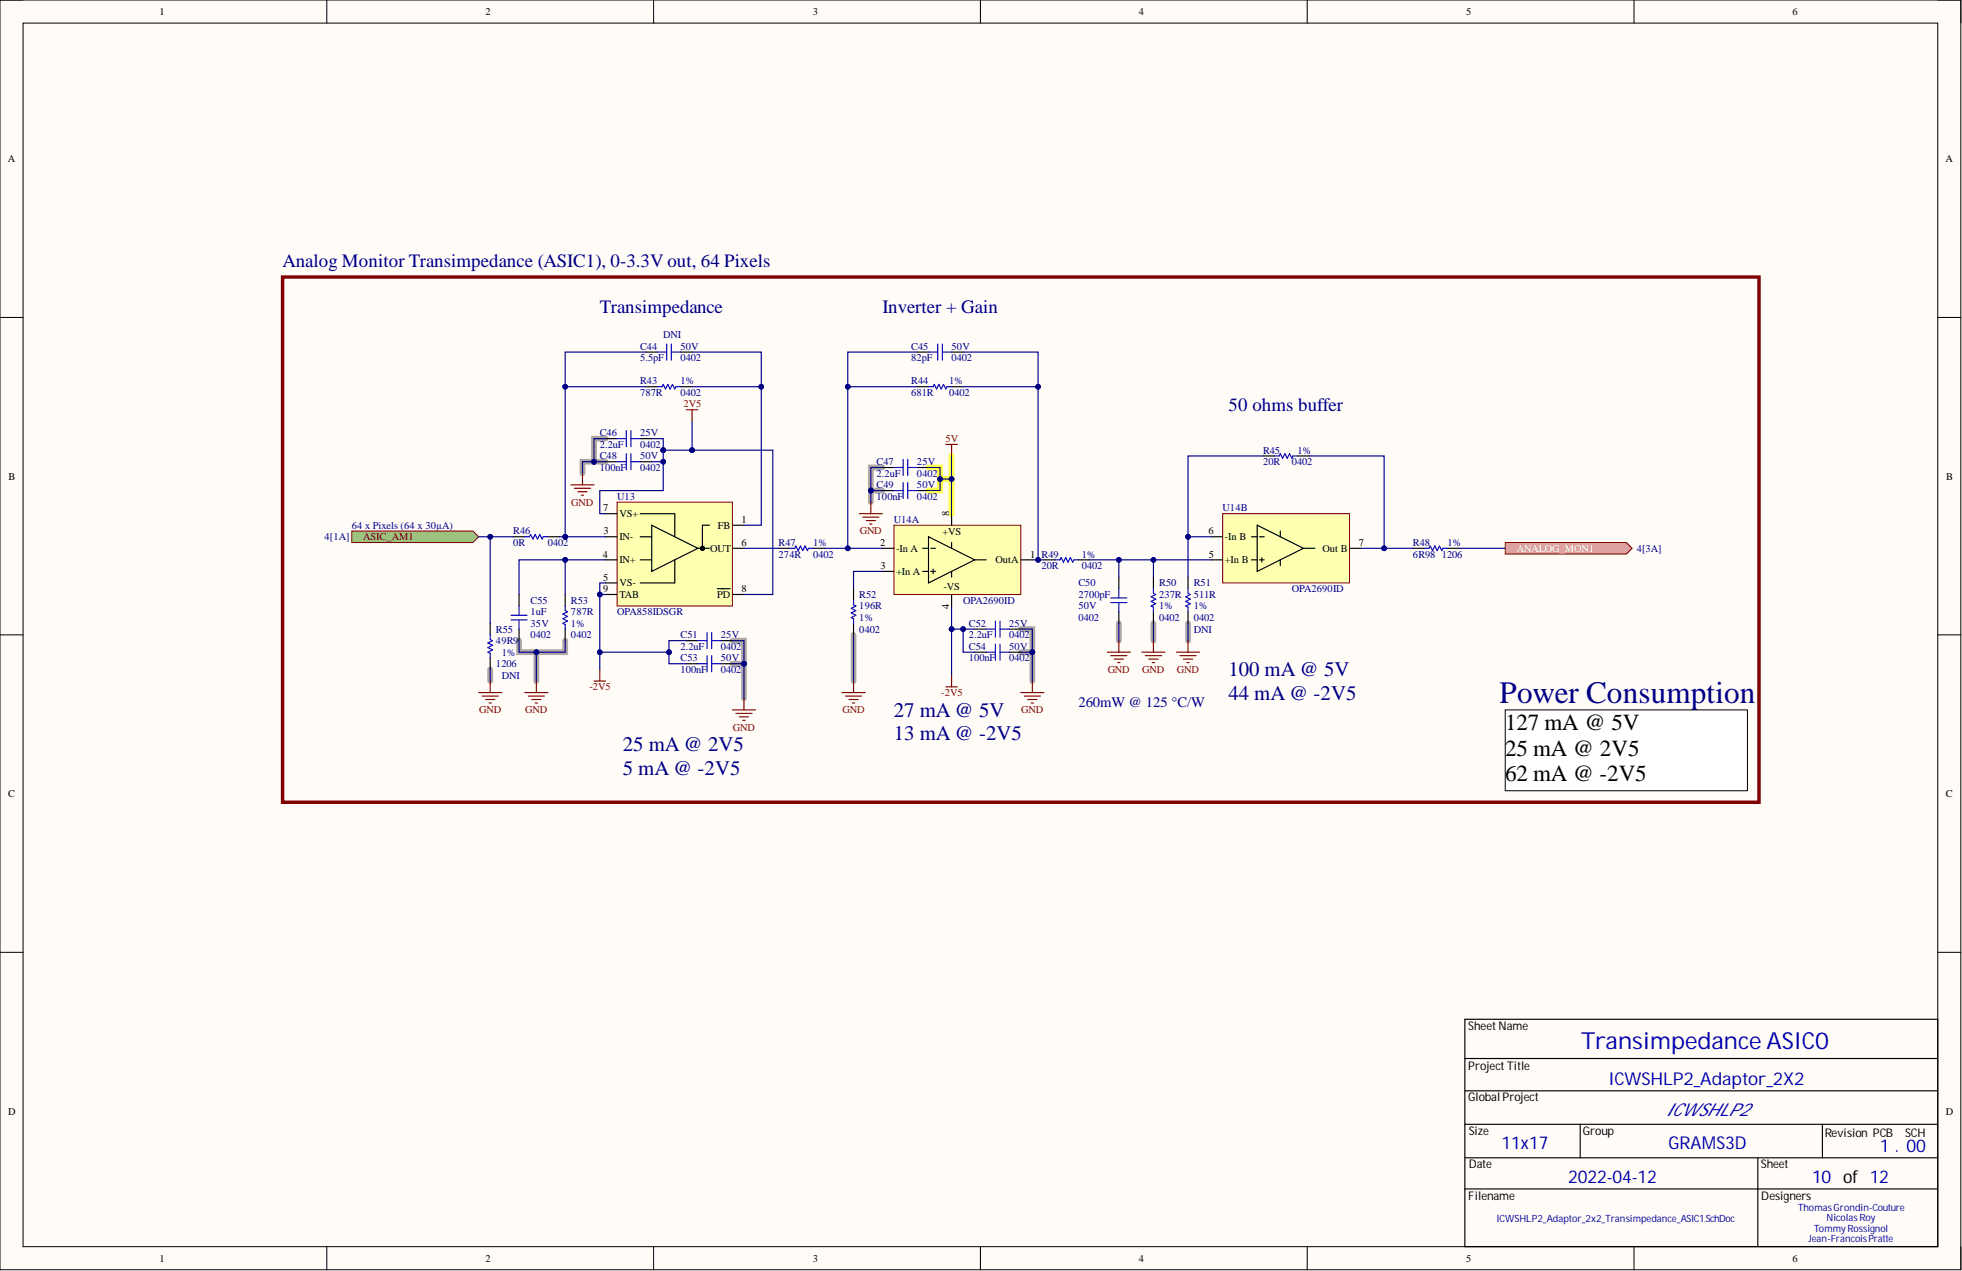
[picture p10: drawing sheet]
<svg xmlns="http://www.w3.org/2000/svg" width="431mm" height="279mm" viewBox="0 0 431 279" stroke-linecap="round" stroke-linejoin="round" font-family="sans-serif">
<defs><g id="words">
<text font-size="6.9" fill="#000080" x="329.7" y="154.5">Power Consumption</text>
<text font-size="5.2" fill="#0000bf" x="347.7" y="230.5">Transimpedance ASIC0</text>
<g font-size="5.1">
<text x="331" y="160.5">127 mA @ 5V</text>
<text x="331" y="166.1">25 mA @ 2V5</text>
<text x="331" y="171.7">62 mA @ -2V5</text>
</g>
<g font-size="4.6" fill="#000080">
<text x="270.1" y="148.7">100 mA @ 5V</text>
<text x="270.1" y="153.8">44 mA @ -2V5</text>
<text x="196.6" y="157.6">27 mA @ 5V</text>
<text x="137" y="165.2">25 mA @ 2V5</text>
<text x="196.6" y="162.7">13 mA @ -2V5</text>
<text x="137" y="170.3">5 mA @ -2V5</text>
</g>
<g font-size="4.1" fill="#000080">
<text x="62.1" y="58.7">Analog Monitor Transimpedance (ASIC1), 0-3.3V out, 64 Pixels</text>
<text x="131.9" y="68.9">Transimpedance</text>
<text x="194" y="68.9">Inverter + Gain</text>
<text x="270.1" y="90.4">50 ohms buffer</text>
</g>
<g font-size="3.9" fill="#0000bf">
<text x="353.7" y="238.5">ICWSHLP2_Adaptor_2X2</text>
<text x="366.3" y="245.3">ICWSHLP2</text>
<text x="330.2" y="252.7">11x17</text>
<text x="366.9" y="252.7">GRAMS3D</text>
<text x="413.4" y="253.2">1 . 00</text>
<text x="344.9" y="260">2022-04-12</text>
<text x="398.5" y="260">10 of 12</text>
</g>
<text font-size="3.2" fill="#000080" x="237.2" y="155.4">260mW @ 125 °C/W</text>
<g font-size="2.6">
<text x="322.9" y="226.5">SheetName</text>
<text x="322.9" y="235.1">ProjectTitle</text>
<text x="322.9" y="242">Global Project</text>
<text x="323" y="249.6">Size</text>
<text x="348.1" y="249.6">Group</text>
<text x="401.3" y="249.9">Revision PCB</text>
<text x="418.9" y="249.9">SCH</text>
<text x="323" y="256.7">Date</text>
<text x="387.2" y="256.7">Sheet</text>
<text x="322.9" y="263.8">Filename</text>
<text x="387.3" y="263.8">Designers</text>
</g>
<g font-size="2.3">
<text x="35.1" y="3.3">1</text>
<text x="106.8" y="3.3">2</text>
<text x="178.7" y="3.3">3</text>
<text x="250.4" y="3.3">4</text>
<text x="322.4" y="3.3">5</text>
<text x="394.2" y="3.3">6</text>
<text x="1.7" y="35.7">A</text>
<text x="427.8" y="35.7">A</text>
<text x="1.9" y="105.5">B</text>
<text x="428" y="105.5">B</text>
<text x="132.7" y="112.4">7</text>
<text x="136.2" y="113.7">VS+</text>
<text x="208.7" y="113.4" transform="rotate(-90 208.7 113.4)">8</text>
<text x="132.7" y="117.5">3</text>
<text x="136.2" y="118.8">IN-</text>
<text x="157.8" y="116.2">FB</text>
<text x="163.1" y="115">1</text>
<text x="207.2" y="117.7">+VS</text>
<text x="265.7" y="117.5">6</text>
<text x="269.4" y="118.8">-In B</text>
<text x="132.6" y="122.6">4</text>
<text x="136.2" y="123.8">IN+</text>
<text x="156.2" y="121.3">OUT</text>
<text x="163.1" y="120">6</text>
<text x="193.5" y="120">2</text>
<text x="193.6" y="125.1">3</text>
<text x="197.1" y="121.3">-In A</text>
<text x="218.9" y="123.8">OutA</text>
<text x="226.5" y="122.6">1</text>
<text x="265.8" y="122.6">5</text>
<text x="269.4" y="123.8">+In B</text>
<text x="290.8" y="121.3">Out B</text>
<text x="298.8" y="120">7</text>
<text x="132.7" y="127.6">5</text>
<text x="132.7" y="130.2">9</text>
<text x="136.2" y="128.9">VS-</text>
<text x="136.2" y="131.4">TAB</text>
<text x="157.7" y="131.4">PD</text>
<text x="163.1" y="130.2">8</text>
<text x="197.1" y="126.4">+In A</text>
<text x="207.5" y="129.7">-VS</text>
<text x="208.7" y="133.8" transform="rotate(-90 208.7 133.8)">4</text>
<text x="1.8" y="175.3">C</text>
<text x="427.9" y="175.3">C</text>
<text x="1.8" y="245">D</text>
<text x="427.9" y="245">D</text>
<text x="35.1" y="277.4">1</text>
<text x="106.8" y="277.4">2</text>
<text x="178.7" y="277.4">3</text>
<text x="250.4" y="277.4">4</text>
<text x="322.4" y="277.4">5</text>
<text x="394.2" y="277.4">6</text>
</g>
<g font-size="2.3" fill="#000080">
<text x="140.8" y="76.9">C44</text>
<text x="145.8" y="74.4">DNI</text>
<text x="149.6" y="76.9">50V</text>
<text x="200.4" y="76.9">C45</text>
<text x="209.3" y="76.9">50V</text>
<text x="140.8" y="79.4">5.5pF</text>
<text x="149.6" y="79.4">0402</text>
<text x="200.4" y="79.4">82pF</text>
<text x="209.3" y="79.4">0402</text>
<text x="140.8" y="87">787R</text>
<text x="140.8" y="84.5">R43</text>
<text x="149.6" y="84.5">1%</text>
<text x="149.6" y="87">0402</text>
<text x="200.4" y="87">681R</text>
<text x="200.4" y="84.5">R44</text>
<text x="208.7" y="84.5">1%</text>
<text x="208.7" y="87">0402</text>
<text x="131.9" y="95.9">C46</text>
<text x="140.8" y="95.9">25V</text>
<text x="131.9" y="101">C48</text>
<text x="131.9" y="98.5">2.2uF</text>
<text x="140.8" y="101">50V</text>
<text x="140.8" y="98.5">0402</text>
<text x="277.7" y="99.7">R45</text>
<text x="285.3" y="99.7">1%</text>
<text x="131.9" y="103.5">100nF</text>
<text x="140.8" y="103.5">0402</text>
<text x="192.8" y="107.3">C49</text>
<text x="192.8" y="104.8">2.2uF</text>
<text x="192.8" y="102.3">C47</text>
<text x="201.6" y="107.3">50V</text>
<text x="201.6" y="104.8">0402</text>
<text x="201.6" y="102.3">25V</text>
<text x="277.7" y="102.3">20R</text>
<text x="284.1" y="102.3">0402</text>
<text x="135.7" y="109.9">U13</text>
<text x="192.8" y="109.9">100nF</text>
<text x="201.6" y="109.9">0402</text>
<text x="268.9" y="112.4">U14B</text>
<text x="71.4" y="118.8">4[1A]</text>
<text x="77.4" y="116.2">64 x Pixels (64 x 30µA)</text>
<text x="112.9" y="117.5">R46</text>
<text x="196.6" y="115">U14A</text>
<text x="112.9" y="120">0R</text>
<text x="120.5" y="120">0402</text>
<text x="171.2" y="122.6">274R</text>
<text x="171.2" y="120">R47</text>
<text x="178.8" y="120">1%</text>
<text x="178.8" y="122.6">0402</text>
<text x="229" y="125.1">20R</text>
<text x="229" y="122.6">R49</text>
<text x="237.9" y="122.6">1%</text>
<text x="237.9" y="125.1">0402</text>
<text x="310.7" y="122.6">6R98</text>
<text x="310.7" y="120">R48</text>
<text x="317.1" y="122.6">1206</text>
<text x="318.3" y="120">1%</text>
<text x="359.9" y="121.3">4[3A]</text>
<text x="189" y="131.4">R52</text>
<text x="237.2" y="131.4">2700pF</text>
<text x="237.2" y="128.9">C50</text>
<text x="254.9" y="131.4">237R</text>
<text x="254.9" y="128.9">R50</text>
<text x="262.5" y="131.4">511R</text>
<text x="262.5" y="128.9">R51</text>
<text x="284.1" y="130.2">OPA2690ID</text>
<text x="116.7" y="137.8">35V</text>
<text x="116.7" y="135.3">1uF</text>
<text x="116.7" y="132.7">C55</text>
<text x="125.6" y="137.8">1%</text>
<text x="125.6" y="135.3">787R</text>
<text x="125.6" y="132.7">R53</text>
<text x="135.7" y="135.3">OPA858IDSGR</text>
<text x="189" y="136.5">1%</text>
<text x="189" y="134">196R</text>
<text x="211.8" y="132.7">OPA2690ID</text>
<text x="213.1" y="137.8">C52</text>
<text x="221.9" y="137.8">25V</text>
<text x="237.2" y="136.5">0402</text>
<text x="237.2" y="134">50V</text>
<text x="254.9" y="134">1%</text>
<text x="254.9" y="136.5">0402</text>
<text x="262.5" y="134">1%</text>
<text x="262.5" y="136.5">0402</text>
<text x="109.1" y="141.6">49R9</text>
<text x="109.1" y="139.1">R55</text>
<text x="116.7" y="140.3">0402</text>
<text x="125.6" y="140.3">0402</text>
<text x="149.6" y="142.9">2.2uF</text>
<text x="149.6" y="140.3">C51</text>
<text x="158.5" y="142.9">0402</text>
<text x="158.5" y="140.3">25V</text>
<text x="189" y="139.1">0402</text>
<text x="213.1" y="142.9">C54</text>
<text x="213.1" y="140.3">2.2uF</text>
<text x="221.9" y="142.9">50V</text>
<text x="221.9" y="140.3">0402</text>
<text x="262.5" y="139.1">DNI</text>
<text x="109.1" y="146.7">1206</text>
<text x="110.3" y="144.1">1%</text>
<text x="110.3" y="149.2">DNI</text>
<text x="149.6" y="147.9">100nF</text>
<text x="149.6" y="145.4">C53</text>
<text x="158.5" y="147.9">0402</text>
<text x="158.5" y="145.4">50V</text>
<text x="213.1" y="145.4">100nF</text>
<text x="221.9" y="145.4">0402</text>
</g>
<g font-size="2.3" fill="#800000">
<text x="150.3" y="89.6">2V5</text>
<text x="207.9" y="97.2">5V</text>
<text x="125.6" y="111.1">GND</text>
<text x="79.9" y="118.8">ASIC_AM1</text>
<text x="189" y="117.5">GND</text>
<text x="243.6" y="147.9">GND</text>
<text x="251.2" y="147.9">GND</text>
<text x="258.8" y="147.9">GND</text>
<text x="129.6" y="151.7">-2V5</text>
<text x="207" y="153">-2V5</text>
<text x="105.3" y="156.8">GND</text>
<text x="115.5" y="156.8">GND</text>
<text x="161.1" y="160.6">GND</text>
<text x="185.2" y="156.8">GND</text>
<text x="224.6" y="156.8">GND</text>
</g>
<text font-size="2.3" fill="#fff" x="333.5" y="121.3">ANALOG_MON1</text>
<g font-size="2.2" fill="#0000bf">
<text x="329.1" y="268.7">ICWSHLP2_Adaptor_2x2_Transimpedance_ASIC1.SchDoc</text>
<text x="395.3" y="266.2">ThomasGrondin-Couture</text>
<text x="401.7" y="268.5">NicolasRoy</text>
<text x="397.7" y="273">Jean-FrancoisPratte</text>
<text x="398.9" y="270.8">TommyRossignol</text>
</g>
</g></defs>
<path d="M0 0h431.2v279.1h-431.2z" fill-rule="evenodd" fill="#fffcf8"/>
<path d="M0 0h431.2v279.1h-431.2z" fill="none" stroke="#000" stroke-width=".22"/>
<path d="M5.1 5.1h421v269h-421z" fill-rule="evenodd" fill="#fffcf8"/>
<g fill="none" stroke="#000" stroke-width=".22">
<path d="M0 0h5.1M5.1 5.1h421v269h-421zM71.9 0v5.1M143.7 0v5.1M215.6 0v5.1M287.5 0v5.1M359.3 0v5.1M426.1 0h5.1v5.1M0 69.8h5.1M426.1 69.8h5.1M0 139.6h5.1M426.1 139.6h5.1"/>
<path d="M0 209.3h5.1M426.1 209.3h5.1M71.9 274.1v5M143.7 274.1v5M215.6 274.1v5M287.5 274.1v5M359.3 274.1v5M431.2 274.1v5"/>
</g>
<g fill="none" stroke="#b0a6a6" stroke-width="1.3">
<path d="M133.2 96.4h-2.6v5.1M130.6 101.5h-2.5v2.5M130.6 101.5h2.6M191.5 107.8h2.5M191.5 107.8v2.6M194 102.8h-2.5v5M187.7 139.6v10.1M224.5 138.3h2.5v5.1M246 137v3.8M253.6 137v3.8M261.3 137v3.8M107.8 147.2v2.5"/>
<path d="M114.1 140.8v2.6h10.2v-2.6M117.9 143.4v6.3M161.1 140.8h2.5v5.1M161.1 145.9h2.5M163.6 145.9v7.6M224.5 143.4h2.5M227 143.4v6.3"/>
</g>
<path d="M204.2 102.8h2.5v5h-2.5M206.7 105.3h2.6M209.3 100.2v12.7" fill="none" stroke="#ff0" stroke-width="1.3"/>
<g fill="none" stroke="#000" stroke-width=".25">
<path d="M133.2 96.4h2.5M140.8 96.4h2.5M201.6 85h2.6M209.3 85h2.5M133.2 101.5h2.5M140.8 101.5h2.5M194 107.8h2.6M194 102.8h2.6M201.6 107.8h2.6M201.6 102.8h2.6M171.2 120.5h2.5M178.8 120.5h2.6"/>
<path d="M214.3 138.3h2.6M221.9 138.3h2.6M253.6 126.9v2.5M253.6 134.5v2.5M261.3 126.9v2.5M261.3 134.5v2.5M150.9 145.9h2.6M150.9 140.8h2.6M158.5 145.9h2.6M158.5 140.8h2.6M214.3 143.4h2.6M221.9 143.4h2.6"/>
<path d="M322.1 224.1h104v50h-104zM322.1 239.8h104M322.1 232.7h104M322.1 247.2h104M322.1 254.5h104M347.5 247.2v7.3M386.5 254.5v19.6M400.8 247.2v7.3M322.1 261.4h104"/>
</g>
<path d="M62.1 60.9h324.7v115.5h-324.7z" fill="none" stroke="#800000" stroke-width=".76"/>
<g fill="none" stroke="#800000" stroke-width=".25">
<path d="M150.9 90.1h2.6M152.2 90.1v2.5M208 97.7h2.5M209.3 97.7v2.5M125.6 106.6h5M126.3 107.3h3.6M127.1 108.1h2M127.8 108.9h.5M128.1 104v2.6M189 112.9h5M189.7 113.7h3.6M190.5 114.4h2"/>
<path d="M191.2 115.2h.6M191.5 110.4v2.5M115.4 152.3h5.1M116.2 153h3.5M116.9 153.8h2.1M117.7 154.5h.5M117.9 149.7v2.6M130.6 149.7h2.6M131.9 147.2v2.5M161.1 156.1h5M161.8 156.8h3.6M162.6 157.6h2"/>
<path d="M163.3 158.3h.6M163.6 153.5v2.6M208 151h2.5M209.3 148.4v2.6M224.5 152.3h5M225.2 153h3.6M226 153.8h2M226.8 154.5h.5M227 149.7v2.6M251.1 143.4h5.1M251.9 144.1h3.5M252.6 144.9h2.1"/>
<path d="M253.4 145.7h.5M253.6 140.8v2.6M258.7 143.4h5.1M259.5 144.1h3.5M260.2 144.9h2.1M261 145.7h.5M261.3 140.8v2.6"/>
</g>
<g fill="none" stroke="#00f" stroke-width=".25">
<path d="M135.7 96.4h2M137.7 94.7v3.5M137.7 99.7v3.6M138.7 94.7v3.5M138.7 99.7v3.6M138.7 96.4h2.1M204.2 85h1l.2-.5 .6 1 .5-1 .5 1 .5-1 .5 1 .2-.5h1.1M135.7 101.5h2M138.7 101.5h2.1M196.6 107.8h2M196.6 102.8h2M198.6 101v3.5"/>
<path d="M198.6 106.1v3.5M199.6 101v3.5M199.6 106.1v3.5M199.6 107.8h2M199.6 102.8h2M155.5 139.1v3.5M156.5 139.1v3.5M173.7 120.5h1.1l.2-.5 .5 1 .5-1 .5 1 .5-1 .5 1 .3-.5h1M216.9 138.3h2M218.9 136.5v3.6M219.9 136.5v3.6M219.9 138.3h2"/>
<path d="M253.6 129.4v1l.5 .3-1 .5 1 .5-1 .5 1 .5-1 .5 .5 .3v1M261.3 129.4v1l.5 .3-1.1 .5 1.1 .5-1.1 .5 1.1 .5-1.1 .5 .6 .3v1M153.5 145.9h2M153.5 140.8h2M155.5 144.1v3.6M156.5 144.1v3.6M156.5 145.9h2M156.5 140.8h2M216.9 143.4h2M218.9 141.6v3.5M219.9 141.6v3.5M219.9 143.4h2"/>
</g>
<path d="M331 119.3h26.6l1.3 1.2-1.3 1.3h-26.6z" fill-rule="evenodd" fill="#ea9999"/>
<path d="M331 119.3h26.6l1.3 1.2-1.3 1.3h-26.6z" fill="none" stroke="#800000" stroke-width=".22"/>
<g fill="none" stroke="#000" stroke-width=".25">
<path d="M142 77.4h2.6M149.6 77.4h2.6M142 85h2.6M149.6 85h2.6M112.9 118h2.5M120.5 118h2.5M277.7 100.2h2.6M285.3 100.2h2.6M107.8 137v2.6M114.1 130.7v2.5M114.1 138.3v2.5M124.3 130.7v2.5"/>
<path d="M124.3 138.3v2.5M187.7 129.4v2.6M187.7 137v2.6M229.5 123.1h2.6M237.2 123.1h2.5M310.7 120.5h2.5M318.3 120.5h2.6M107.8 144.6v2.6"/>
</g>
<g fill="none" stroke="#00f" stroke-width=".25">
<path d="M144.6 77.4h2M146.6 75.6v3.6M147.6 77.4h2M147.6 75.6v3.6M144.6 85h1l.2-.5 .6 1 .5-1 .5 1 .5-1 .5 1 .2-.5h1M115.4 118h1l.3-.5 .5 1 .5-1 .5 1 .5-1 .5 1 .3-.5h1M280.3 100.2h1l.2-.5 .5 1 .6-1 .5 1 .5-1 .5 1 .2-.5h1M107.8 139.6v1l.5 .2-1 .5 1 .5-1 .6 1 .5-1 .5 .5 .2v1M112.4 135.3h3.5M112.4 136.3h3.5M114.1 133.2v2.1M114.1 136.3v2"/>
<path d="M124.3 133.2v1l.5 .3-1 .5 1 .5-1 .5 1 .5-1 .5 .5 .3v1M187.7 132v1l.5 .2-1 .5 1 .5-1 .5 1 .6-1 .5 .5 .2v1M232.1 123.1h1l.3-.5 .5 1 .5-1 .5 1 .5-1 .5 1 .2-.5h1.1M313.2 120.5h1.1l.2-.5 .5 1 .5-1 .5 1 .5-1 .6 1 .2-.5h1"/>
</g>
<g fill="none" stroke="#800000" stroke-width=".25">
<path d="M105.3 152.3h5M106 153h3.6M106.8 153.8h2M107.5 154.5h.6M107.8 149.7v2.6M185.2 152.3h5M185.9 153h3.6M186.7 153.8h2M187.4 154.5h.5M187.7 149.7v2.6M243.5 143.4h5.1M244.3 144.1h3.5"/>
<path d="M245 144.9h2M245.8 145.7h.5M246 140.8v2.6"/>
</g>
<path d="M331 156.1h53.3v17.7h-53.3z" fill-rule="evenodd" fill="#fff"/>
<path d="M331 156.1h53.3v17.7h-53.3z" fill="none" stroke="#000" stroke-width=".22"/>
<path d="M135.7 110.4h25.4v22.8h-25.4z" fill-rule="evenodd" fill="#ffffb0"/>
<path d="M135.7 110.4h25.4v22.8h-25.4z" fill="none" stroke="#800000" stroke-width=".22"/>
<g fill="none" stroke="#000" stroke-width=".25">
<path d="M133.2 118h2.5M133.2 112.9h2.5M140.8 118h2.5M140.8 112.9h7.6v5.1M143.3 115.5l10.2 5-10.2 5.1zM156 115.5h-1.5v5M161.1 115.5h2.5M133.2 128.1h2.5M133.2 123.1h2.5M133.2 130.7h2.5M140.8 123.1h2.5M148.4 123.1v5h-7.6"/>
<path d="M153.5 120.5h2.5M157.7 129.4h2.9M161.1 120.5h2.5M161.1 130.7h2.5"/>
</g>
<circle cx="154.5" cy="120.5" r=".18" fill="none" stroke="#000" stroke-width=".76"/>
<path d="M196.6 115.5h27.9v15.2h-27.9z" fill-rule="evenodd" fill="#ffffb0"/>
<path d="M196.6 115.5h27.9v15.2h-27.9z" fill="none" stroke="#800000" stroke-width=".22"/>
<g fill="none" stroke="#000" stroke-width=".25">
<path d="M204.2 118l10.1 5.1-10.1 5zM209.3 112.9v2.6M209.3 119.3v1.2M194 120.5h2.6M194 125.6h2.6M202.9 120.5h1.3M202.9 125.6h1.3M204.7 120.5h1M204.7 125.6h1M205.2 125.1v1M209.3 125.6v1.3M209.3 130.7v2.5"/>
<path d="M214.3 123.1h2.6M224.5 123.1h2.5"/>
</g>
<path d="M268.9 112.9h27.9v15.2h-27.9z" fill-rule="evenodd" fill="#ffffb0"/>
<path d="M268.9 112.9h27.9v15.2h-27.9z" fill="none" stroke="#800000" stroke-width=".22"/>
<path d="M266.3 118h2.6M275.2 118h1.3M276.5 115.5l10.1 5-10.1 5.1zM277 118h1M281.5 116.7v1.3M266.3 123.1h2.6M275.2 123.1h1.3M277 123.1h1M277.5 122.6v1M281.5 123.1v1.2M286.6 120.5h2.6M296.8 120.5h2.5" fill="none" stroke="#000" stroke-width=".25"/>
<path d="M77.4 116.7h26.6l1.3 1.3-1.3 1.3h-26.6z" fill-rule="evenodd" fill="#93c47d"/>
<path d="M77.4 116.7h26.6l1.3 1.3-1.3 1.3h-26.6z" fill="none" stroke="#800000" stroke-width=".22"/>
<path d="M201.6 77.4h2.6M209.3 77.4h2.5M246 126.9v2.5M246 134.5v2.5" fill="none" stroke="#000" stroke-width=".25"/>
<path d="M204.2 77.4h2M206.2 75.6v3.6M207.2 77.4h2.1M207.2 75.6v3.6M244.3 131.4h3.5M244.3 132.5h3.5M246 129.4v2M246 132.5v2" fill="none" stroke="#00f" stroke-width=".25"/>
<path d="M261.3 118v8.9" fill="none" stroke="#000080" stroke-width=".25"/>
<circle cx="261.3" cy="118" r=".51" fill="#000080"/>
<circle cx="261.3" cy="118" r=".51" fill="none" stroke="#000080" stroke-width=".22"/>
<path d="M105.3 118h7.6" fill="none" stroke="#000080" stroke-width=".25"/>
<circle cx="107.8" cy="118" r=".51" fill="#000080"/>
<circle cx="107.8" cy="118" r=".51" fill="none" stroke="#000080" stroke-width=".22"/>
<path d="M114.1 140.8v2.6h10.2v-2.6" fill="none" stroke="#000080" stroke-width=".25"/>
<circle cx="117.9" cy="143.4" r=".51" fill="#000080"/>
<circle cx="117.9" cy="143.4" r=".51" fill="none" stroke="#000080" stroke-width=".22"/>
<path d="M133.2 123.1h-19.1v7.6" fill="none" stroke="#000080" stroke-width=".25"/>
<circle cx="124.3" cy="123.1" r=".51" fill="#000080"/>
<circle cx="124.3" cy="123.1" r=".51" fill="none" stroke="#000080" stroke-width=".22"/>
<path d="M123 118h1.3" fill="none" stroke="#000080" stroke-width=".25"/>
<circle cx="124.3" cy="118" r=".51" fill="#000080"/>
<circle cx="124.3" cy="118" r=".51" fill="none" stroke="#000080" stroke-width=".22"/>
<path d="M124.3 118h8.9" fill="none" stroke="#000080" stroke-width=".25"/>
<circle cx="124.3" cy="118" r=".51" fill="#000080"/>
<circle cx="124.3" cy="118" r=".51" fill="none" stroke="#000080" stroke-width=".22"/>
<path d="M124.3 85h17.7" fill="none" stroke="#000080" stroke-width=".25"/>
<circle cx="124.3" cy="85" r=".51" fill="#000080"/>
<circle cx="124.3" cy="85" r=".51" fill="none" stroke="#000080" stroke-width=".22"/>
<path d="M142 77.4h-17.7v40.6" fill="none" stroke="#000080" stroke-width=".25"/>
<circle cx="124.3" cy="118" r=".51" fill="#000080"/>
<circle cx="124.3" cy="118" r=".51" fill="none" stroke="#000080" stroke-width=".22"/>
<circle cx="124.3" cy="85" r=".51" fill="#000080"/>
<circle cx="124.3" cy="85" r=".51" fill="none" stroke="#000080" stroke-width=".22"/>
<path d="M130.6 101.5h-2.5v2.5" fill="none" stroke="#000080" stroke-width=".25"/>
<circle cx="130.6" cy="101.5" r=".51" fill="#000080"/>
<circle cx="130.6" cy="101.5" r=".51" fill="none" stroke="#000080" stroke-width=".22"/>
<path d="M130.6 101.5h2.6" fill="none" stroke="#000080" stroke-width=".25"/>
<circle cx="130.6" cy="101.5" r=".51" fill="#000080"/>
<circle cx="130.6" cy="101.5" r=".51" fill="none" stroke="#000080" stroke-width=".22"/>
<path d="M133.2 96.4h-2.6v5.1" fill="none" stroke="#000080" stroke-width=".25"/>
<circle cx="130.6" cy="101.5" r=".51" fill="#000080"/>
<circle cx="130.6" cy="101.5" r=".51" fill="none" stroke="#000080" stroke-width=".22"/>
<path d="M133.2 128.1h-1.3v15.3h15.2" fill="none" stroke="#000080" stroke-width=".25"/>
<circle cx="131.9" cy="130.7" r=".51" fill="#000080"/>
<circle cx="131.9" cy="130.7" r=".51" fill="none" stroke="#000080" stroke-width=".22"/>
<circle cx="131.9" cy="143.4" r=".51" fill="#000080"/>
<circle cx="131.9" cy="143.4" r=".51" fill="none" stroke="#000080" stroke-width=".22"/>
<circle cx="147.1" cy="143.4" r=".51" fill="#000080"/>
<circle cx="147.1" cy="143.4" r=".51" fill="none" stroke="#000080" stroke-width=".22"/>
<path d="M131.9 130.7h1.3" fill="none" stroke="#000080" stroke-width=".25"/>
<circle cx="131.9" cy="130.7" r=".51" fill="#000080"/>
<circle cx="131.9" cy="130.7" r=".51" fill="none" stroke="#000080" stroke-width=".22"/>
<path d="M145.8 99v8.8h-13.9v5.1h1.3" fill="none" stroke="#000080" stroke-width=".25"/>
<circle cx="145.8" cy="99" r=".51" fill="#000080"/>
<circle cx="145.8" cy="99" r=".51" fill="none" stroke="#000080" stroke-width=".22"/>
<circle cx="145.8" cy="101.5" r=".51" fill="#000080"/>
<circle cx="145.8" cy="101.5" r=".51" fill="none" stroke="#000080" stroke-width=".22"/>
<path d="M143.3 101.5h2.5" fill="none" stroke="#000080" stroke-width=".25"/>
<circle cx="145.8" cy="101.5" r=".51" fill="#000080"/>
<circle cx="145.8" cy="101.5" r=".51" fill="none" stroke="#000080" stroke-width=".22"/>
<path d="M143.3 96.4h2.5v2.6" fill="none" stroke="#000080" stroke-width=".25"/>
<circle cx="145.8" cy="99" r=".51" fill="#000080"/>
<circle cx="145.8" cy="99" r=".51" fill="none" stroke="#000080" stroke-width=".22"/>
<path d="M145.8 99h6.4" fill="none" stroke="#000080" stroke-width=".25"/>
<circle cx="145.8" cy="99" r=".51" fill="#000080"/>
<circle cx="145.8" cy="99" r=".51" fill="none" stroke="#000080" stroke-width=".22"/>
<circle cx="152.2" cy="99" r=".51" fill="#000080"/>
<circle cx="152.2" cy="99" r=".51" fill="none" stroke="#000080" stroke-width=".22"/>
<path d="M150.9 140.8h-3.8v5.1h3.8" fill="none" stroke="#000080" stroke-width=".25"/>
<circle cx="147.1" cy="143.4" r=".51" fill="#000080"/>
<circle cx="147.1" cy="143.4" r=".51" fill="none" stroke="#000080" stroke-width=".22"/>
<path d="M152.2 99h17.7v31.7h-6.3" fill="none" stroke="#000080" stroke-width=".25"/>
<circle cx="152.2" cy="99" r=".51" fill="#000080"/>
<circle cx="152.2" cy="99" r=".51" fill="none" stroke="#000080" stroke-width=".22"/>
<path d="M152.2 85h15.2v30.5h-3.8" fill="none" stroke="#000080" stroke-width=".25"/>
<circle cx="167.4" cy="85" r=".51" fill="#000080"/>
<circle cx="167.4" cy="85" r=".51" fill="none" stroke="#000080" stroke-width=".22"/>
<path d="M152.2 77.4h15.2v7.6" fill="none" stroke="#000080" stroke-width=".25"/>
<circle cx="167.4" cy="85" r=".51" fill="#000080"/>
<circle cx="167.4" cy="85" r=".51" fill="none" stroke="#000080" stroke-width=".22"/>
<path d="M161.1 145.9h2.5" fill="none" stroke="#000080" stroke-width=".25"/>
<circle cx="163.6" cy="145.9" r=".51" fill="#000080"/>
<circle cx="163.6" cy="145.9" r=".51" fill="none" stroke="#000080" stroke-width=".22"/>
<path d="M161.1 140.8h2.5v5.1" fill="none" stroke="#000080" stroke-width=".25"/>
<circle cx="163.6" cy="145.9" r=".51" fill="#000080"/>
<circle cx="163.6" cy="145.9" r=".51" fill="none" stroke="#000080" stroke-width=".22"/>
<path d="M201.6 77.4h-15.2v43.1h-5M163.6 120.5h7.6" fill="none" stroke="#000080" stroke-width=".25"/>
<circle cx="186.4" cy="120.5" r=".51" fill="#000080"/>
<circle cx="186.4" cy="120.5" r=".51" fill="none" stroke="#000080" stroke-width=".22"/>
<circle cx="186.4" cy="85" r=".51" fill="#000080"/>
<circle cx="186.4" cy="85" r=".51" fill="none" stroke="#000080" stroke-width=".22"/>
<path d="M186.4 120.5h7.6" fill="none" stroke="#000080" stroke-width=".25"/>
<circle cx="186.4" cy="120.5" r=".51" fill="#000080"/>
<circle cx="186.4" cy="120.5" r=".51" fill="none" stroke="#000080" stroke-width=".22"/>
<path d="M186.4 85h15.2" fill="none" stroke="#000080" stroke-width=".25"/>
<circle cx="186.4" cy="85" r=".51" fill="#000080"/>
<circle cx="186.4" cy="85" r=".51" fill="none" stroke="#000080" stroke-width=".22"/>
<path d="M191.5 107.8h2.5M194 125.6h-6.3v3.8" fill="none" stroke="#000080" stroke-width=".25"/>
<circle cx="191.5" cy="107.8" r=".51" fill="#000080"/>
<circle cx="191.5" cy="107.8" r=".51" fill="none" stroke="#000080" stroke-width=".22"/>
<path d="M194 102.8h-2.5v5" fill="none" stroke="#000080" stroke-width=".25"/>
<circle cx="191.5" cy="107.8" r=".51" fill="#000080"/>
<circle cx="191.5" cy="107.8" r=".51" fill="none" stroke="#000080" stroke-width=".22"/>
<path d="M204.2 102.8h2.5v5h-2.5" fill="none" stroke="#000080" stroke-width=".25"/>
<circle cx="206.7" cy="105.3" r=".51" fill="#000080"/>
<circle cx="206.7" cy="105.3" r=".51" fill="none" stroke="#000080" stroke-width=".22"/>
<path d="M206.7 105.3h2.6" fill="none" stroke="#000080" stroke-width=".25"/>
<circle cx="206.7" cy="105.3" r=".51" fill="#000080"/>
<circle cx="206.7" cy="105.3" r=".51" fill="none" stroke="#000080" stroke-width=".22"/>
<circle cx="209.3" cy="105.3" r=".51" fill="#000080"/>
<circle cx="209.3" cy="105.3" r=".51" fill="none" stroke="#000080" stroke-width=".22"/>
<path d="M209.3 138.3h2.5" fill="none" stroke="#000080" stroke-width=".25"/>
<circle cx="211.8" cy="138.3" r=".51" fill="#000080"/>
<circle cx="211.8" cy="138.3" r=".51" fill="none" stroke="#000080" stroke-width=".22"/>
<circle cx="209.3" cy="138.3" r=".51" fill="#000080"/>
<circle cx="209.3" cy="138.3" r=".51" fill="none" stroke="#000080" stroke-width=".22"/>
<path d="M214.3 138.3h-2.5v5.1h2.5" fill="none" stroke="#000080" stroke-width=".25"/>
<circle cx="211.8" cy="138.3" r=".51" fill="#000080"/>
<circle cx="211.8" cy="138.3" r=".51" fill="none" stroke="#000080" stroke-width=".22"/>
<path d="M211.8 85h16.5v38.1" fill="none" stroke="#000080" stroke-width=".25"/>
<circle cx="228.3" cy="123.1" r=".51" fill="#000080"/>
<circle cx="228.3" cy="123.1" r=".51" fill="none" stroke="#000080" stroke-width=".22"/>
<circle cx="228.3" cy="85" r=".51" fill="#000080"/>
<circle cx="228.3" cy="85" r=".51" fill="none" stroke="#000080" stroke-width=".22"/>
<path d="M211.8 77.4h16.5v7.6" fill="none" stroke="#000080" stroke-width=".25"/>
<circle cx="228.3" cy="85" r=".51" fill="#000080"/>
<circle cx="228.3" cy="85" r=".51" fill="none" stroke="#000080" stroke-width=".22"/>
<path d="M224.5 143.4h2.5" fill="none" stroke="#000080" stroke-width=".25"/>
<circle cx="227" cy="143.4" r=".51" fill="#000080"/>
<circle cx="227" cy="143.4" r=".51" fill="none" stroke="#000080" stroke-width=".22"/>
<path d="M224.5 138.3h2.5v5.1" fill="none" stroke="#000080" stroke-width=".25"/>
<circle cx="227" cy="143.4" r=".51" fill="#000080"/>
<circle cx="227" cy="143.4" r=".51" fill="none" stroke="#000080" stroke-width=".22"/>
<path d="M227 123.1h2.5" fill="none" stroke="#000080" stroke-width=".25"/>
<circle cx="228.3" cy="123.1" r=".51" fill="#000080"/>
<circle cx="228.3" cy="123.1" r=".51" fill="none" stroke="#000080" stroke-width=".22"/>
<path d="M239.7 123.1h26.6" fill="none" stroke="#000080" stroke-width=".25"/>
<circle cx="246" cy="123.1" r=".51" fill="#000080"/>
<circle cx="246" cy="123.1" r=".51" fill="none" stroke="#000080" stroke-width=".22"/>
<circle cx="253.6" cy="123.1" r=".51" fill="#000080"/>
<circle cx="253.6" cy="123.1" r=".51" fill="none" stroke="#000080" stroke-width=".22"/>
<path d="M277.7 100.2h-16.4v17.8h5" fill="none" stroke="#000080" stroke-width=".25"/>
<circle cx="261.3" cy="118" r=".51" fill="#000080"/>
<circle cx="261.3" cy="118" r=".51" fill="none" stroke="#000080" stroke-width=".22"/>
<path d="M287.9 100.2h16.5v20.3" fill="none" stroke="#000080" stroke-width=".25"/>
<circle cx="304.4" cy="120.5" r=".51" fill="#000080"/>
<circle cx="304.4" cy="120.5" r=".51" fill="none" stroke="#000080" stroke-width=".22"/>
<path d="M299.3 120.5h11.4" fill="none" stroke="#000080" stroke-width=".25"/>
<circle cx="304.4" cy="120.5" r=".51" fill="#000080"/>
<circle cx="304.4" cy="120.5" r=".51" fill="none" stroke="#000080" stroke-width=".22"/>
<path d="M107.8 118v19M320.9 120.5h10.1M107.8 147.2v2.5" fill="none" stroke="#000080" stroke-width=".25"/>
<circle cx="107.8" cy="118" r=".51" fill="#000080"/>
<circle cx="107.8" cy="118" r=".51" fill="none" stroke="#000080" stroke-width=".22"/>
<path d="M117.9 143.4v6.3" fill="none" stroke="#000080" stroke-width=".25"/>
<circle cx="117.9" cy="143.4" r=".51" fill="#000080"/>
<circle cx="117.9" cy="143.4" r=".51" fill="none" stroke="#000080" stroke-width=".22"/>
<path d="M124.3 123.1v7.6" fill="none" stroke="#000080" stroke-width=".25"/>
<circle cx="124.3" cy="123.1" r=".51" fill="#000080"/>
<circle cx="124.3" cy="123.1" r=".51" fill="none" stroke="#000080" stroke-width=".22"/>
<path d="M131.9 143.4v3.8" fill="none" stroke="#000080" stroke-width=".25"/>
<circle cx="131.9" cy="143.4" r=".51" fill="#000080"/>
<circle cx="131.9" cy="143.4" r=".51" fill="none" stroke="#000080" stroke-width=".22"/>
<path d="M152.2 92.6v6.4" fill="none" stroke="#000080" stroke-width=".25"/>
<circle cx="152.2" cy="99" r=".51" fill="#000080"/>
<circle cx="152.2" cy="99" r=".51" fill="none" stroke="#000080" stroke-width=".22"/>
<path d="M163.6 145.9v7.6" fill="none" stroke="#000080" stroke-width=".25"/>
<circle cx="163.6" cy="145.9" r=".51" fill="#000080"/>
<circle cx="163.6" cy="145.9" r=".51" fill="none" stroke="#000080" stroke-width=".22"/>
<path d="M191.5 107.8v2.6M187.7 139.6v10.1" fill="none" stroke="#000080" stroke-width=".25"/>
<circle cx="191.5" cy="107.8" r=".51" fill="#000080"/>
<circle cx="191.5" cy="107.8" r=".51" fill="none" stroke="#000080" stroke-width=".22"/>
<path d="M209.3 133.2v15.2" fill="none" stroke="#000080" stroke-width=".25"/>
<circle cx="209.3" cy="138.3" r=".51" fill="#000080"/>
<circle cx="209.3" cy="138.3" r=".51" fill="none" stroke="#000080" stroke-width=".22"/>
<path d="M209.3 100.2v12.7" fill="none" stroke="#000080" stroke-width=".25"/>
<circle cx="209.3" cy="105.3" r=".51" fill="#000080"/>
<circle cx="209.3" cy="105.3" r=".51" fill="none" stroke="#000080" stroke-width=".22"/>
<path d="M227 143.4v6.3" fill="none" stroke="#000080" stroke-width=".25"/>
<circle cx="227" cy="143.4" r=".51" fill="#000080"/>
<circle cx="227" cy="143.4" r=".51" fill="none" stroke="#000080" stroke-width=".22"/>
<path d="M246 123.1v3.8M246 137v3.8" fill="none" stroke="#000080" stroke-width=".25"/>
<circle cx="246" cy="123.1" r=".51" fill="#000080"/>
<circle cx="246" cy="123.1" r=".51" fill="none" stroke="#000080" stroke-width=".22"/>
<path d="M253.6 123.1v3.8M253.6 137v3.8" fill="none" stroke="#000080" stroke-width=".25"/>
<circle cx="253.6" cy="123.1" r=".51" fill="#000080"/>
<circle cx="253.6" cy="123.1" r=".51" fill="none" stroke="#000080" stroke-width=".22"/>
<path d="M261.3 137v3.8" fill="none" stroke="#000080" stroke-width=".25"/>
<use href="#words"/>
</svg>
